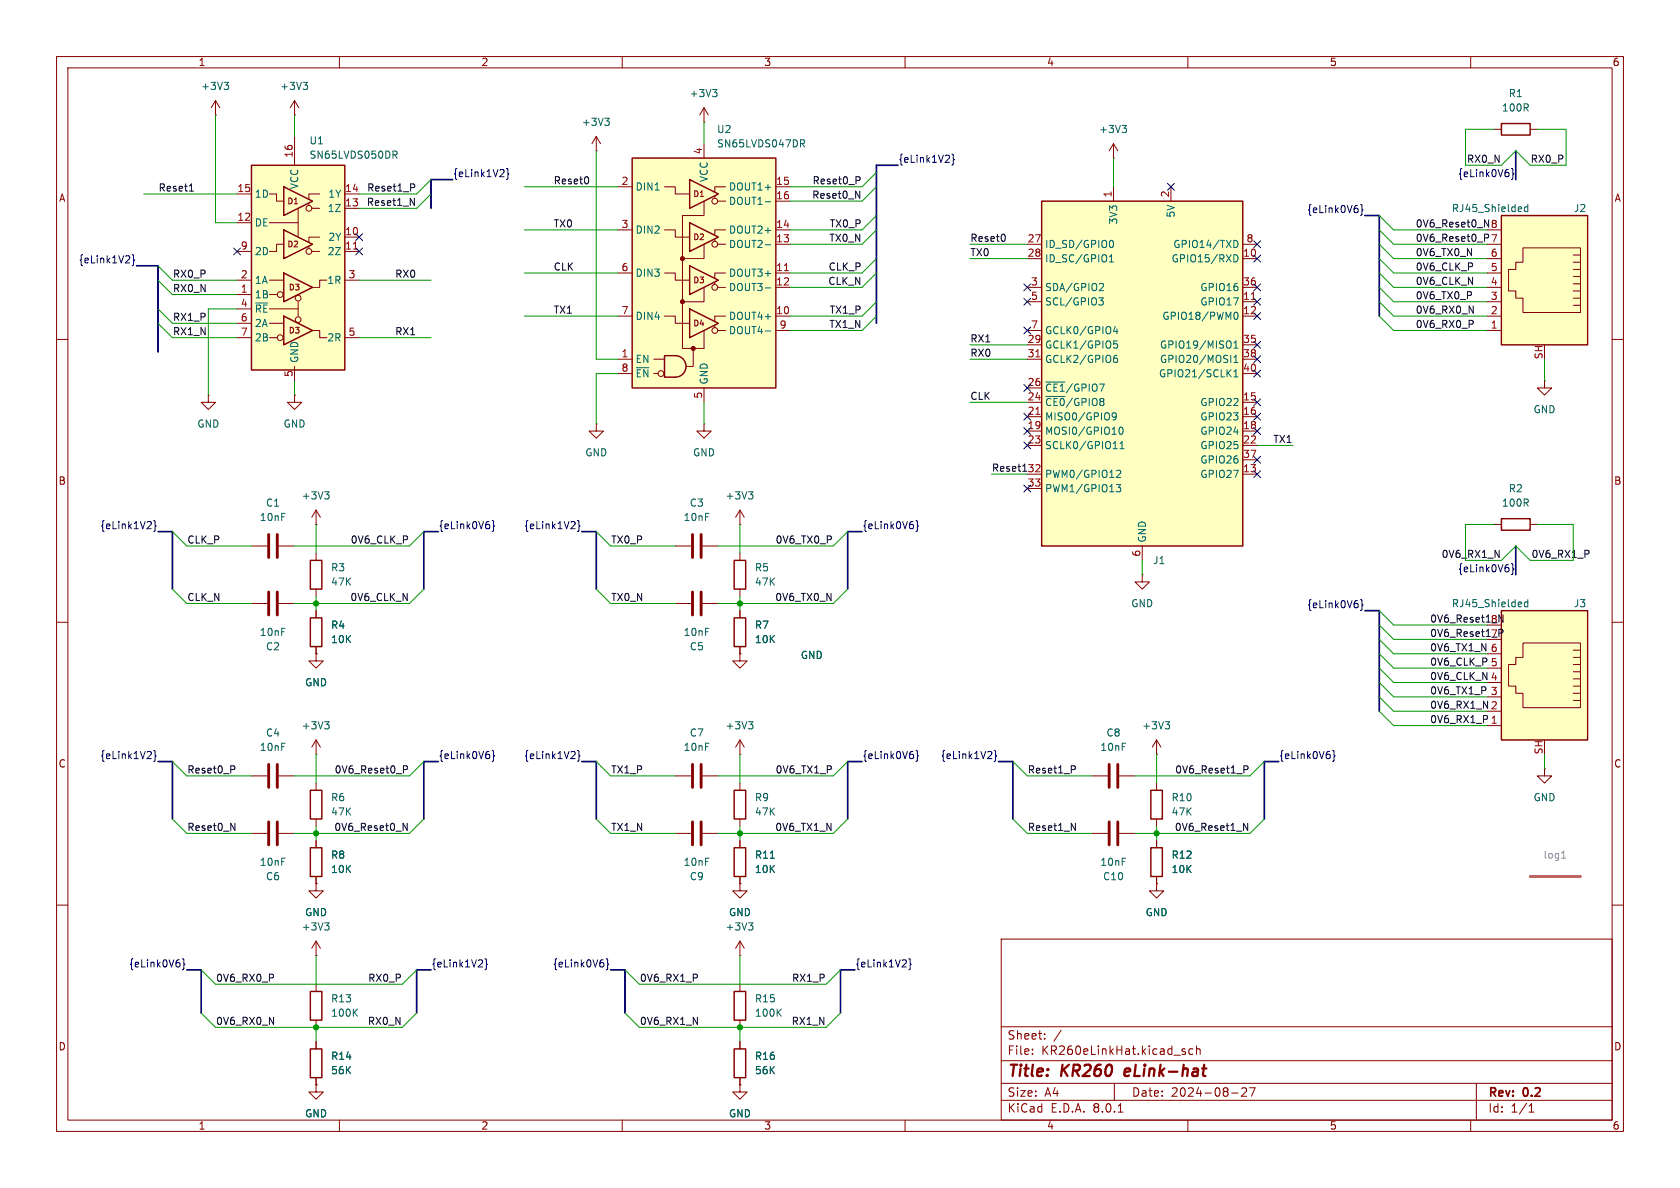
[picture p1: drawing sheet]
<svg xmlns="http://www.w3.org/2000/svg" width="297mm" height="210mm" viewBox="0 0 297 210" stroke-linecap="round" stroke-linejoin="round" font-family="sans-serif">
<defs><g id="words">
<g font-size="2.8" fill="#840000">
<text x="178" y="190.9">Title:</text>
<text x="187.7" y="190.9">KR260</text>
<text x="199.7" y="190.9">eLink-hat</text>
</g>
<g font-size="2.1" fill="#840000">
<text x="178" y="184">Sheet:</text>
<text x="178" y="186.7">File:</text>
<text x="184.1" y="186.7">KR260eLinkHat.kicad_sch</text>
<text x="178" y="196.9">KiCad</text>
<text x="178" y="194.1">Size:</text>
<text x="184.7" y="194.1">A4</text>
<text x="185.7" y="196.9">E.D.A.</text>
<text x="193.3" y="196.9">8.0.1</text>
<text x="200" y="194.1">Date:</text>
<text x="207" y="194.1">2024-08-27</text>
<text x="263" y="194.3">Rev:</text>
<text x="263" y="196.9">Id:</text>
<text x="267.1" y="196.9">1/1</text>
<text x="269.4" y="194.3">0.2</text>
</g>
<g font-size="1.8" fill="#840000">
<text x="35" y="11.9">1</text>
<text x="85" y="11.9">2</text>
<text x="135" y="11.9">3</text>
<text x="185" y="11.9">4</text>
<text x="235" y="11.9">5</text>
<text x="285" y="11.9">6</text>
<text x="10.3" y="35.9">A</text>
<text x="285.3" y="35.9">A</text>
<text x="10.3" y="85.9">B</text>
<text x="285.3" y="85.9">B</text>
<text x="10.3" y="135.9">C</text>
<text x="285.3" y="135.9">C</text>
<text x="10.3" y="185.9">D</text>
<text x="285.3" y="185.9">D</text>
<text x="35" y="199.9">1</text>
<text x="85" y="199.9">2</text>
<text x="135" y="199.9">3</text>
<text x="185" y="199.9">4</text>
<text x="235" y="199.9">5</text>
<text x="285" y="199.9">6</text>
</g>
<g font-size="1.8" fill="#006464">
<text x="35.5" y="16.1">+3V3</text>
<text x="49.4" y="16.1">+3V3</text>
<text x="121.8" y="17.4">+3V3</text>
<text x="266.6" y="17.4">R1</text>
<text x="102.8" y="22.5">+3V3</text>
<text x="126.7" y="23.7">U2</text>
<text x="194.2" y="23.7">+3V3</text>
<text x="265.4" y="19.9">100R</text>
<text x="54.6" y="28.3">SN65LVDS050DR</text>
<text x="54.6" y="25.7">U1</text>
<text x="126.7" y="26.3">SN65LVDS047DR</text>
<text x="45" y="35.2">1D</text>
<text x="52.9" y="33.5" transform="rotate(-90 52.9 33.5)">VCC</text>
<text x="58" y="35.2">1Y</text>
<text x="112.3" y="33.9">DIN1</text>
<text x="125.3" y="32.3" transform="rotate(-90 125.3 32.3)">VCC</text>
<text x="128.8" y="33.9">DOUT1+</text>
<text x="45" y="40.2">DE</text>
<text x="57.8" y="37.7">1Z</text>
<text x="112.3" y="41.5">DIN2</text>
<text x="128.8" y="41.5">DOUT2+</text>
<text x="128.8" y="36.4">DOUT1-</text>
<text x="197.7" y="39.8" transform="rotate(-90 197.7 39.8)">3V3</text>
<text x="207.9" y="38.6" transform="rotate(-90 207.9 38.6)">5V</text>
<text x="256.6" y="37.7">RJ45_Shielded</text>
<text x="278.1" y="37.7">J2</text>
<text x="45" y="45.3">2D</text>
<text x="57.8" y="45.3">2Z</text>
<text x="58" y="42.8">2Y</text>
<text x="128.8" y="44">DOUT2-</text>
<text x="184.7" y="44">ID_SD/GPIO0</text>
<text x="184.7" y="46.6">ID_SC/GPIO1</text>
<text x="207" y="46.6">GPIO15/RXD</text>
<text x="207.3" y="44">GPIO14/TXD</text>
<text x="45" y="52.9">1B</text>
<text x="45" y="50.4">1A</text>
<text x="57.8" y="50.4">1R</text>
<text x="112.3" y="49.1">DIN3</text>
<text x="128.8" y="49.1">DOUT3+</text>
<text x="128.8" y="51.7">DOUT3-</text>
<text x="184.7" y="51.7">SDA/GPIO2</text>
<text x="212.1" y="51.7">GPIO16</text>
<text x="45" y="55.5">~{RE}</text>
<text x="45" y="58">2A</text>
<text x="112.3" y="56.7">DIN4</text>
<text x="128.8" y="56.7">DOUT4+</text>
<text x="128.8" y="59.3">DOUT4-</text>
<text x="184.7" y="54.2">SCL/GPIO3</text>
<text x="184.7" y="59.3">GCLK0/GPIO4</text>
<text x="205.4" y="56.7">GPIO18/PWM0</text>
<text x="212.1" y="54.2">GPIO17</text>
<text x="45" y="60.6">2B</text>
<text x="52.9" y="64.3" transform="rotate(-90 52.9 64.3)">GND</text>
<text x="57.8" y="60.6">2R</text>
<text x="112.3" y="64.4">EN</text>
<text x="184.7" y="61.8">GCLK1/GPIO5</text>
<text x="184.7" y="64.4">GCLK2/GPIO6</text>
<text x="205" y="61.8">GPIO19/MISO1</text>
<text x="205" y="64.4">GPIO20/MOSI1</text>
<text x="112.3" y="66.9">~{EN}</text>
<text x="125.3" y="68.1" transform="rotate(-90 125.3 68.1)">GND</text>
<text x="184.7" y="72">~{CE0}/GPIO8</text>
<text x="184.7" y="69.4">~{CE1}/GPIO7</text>
<text x="204.8" y="66.9">GPIO21/SCLK1</text>
<text x="212.1" y="72">GPIO22</text>
<text x="34.8" y="75.8">GND</text>
<text x="50" y="75.8">GND</text>
<text x="184.7" y="77.1">MOSI0/GPIO10</text>
<text x="184.7" y="74.5">MISO0/GPIO9</text>
<text x="212.1" y="74.5">GPIO23</text>
<text x="212.1" y="77.1">GPIO24</text>
<text x="271" y="73.3">GND</text>
<text x="103.4" y="80.9">GND</text>
<text x="122.4" y="80.9">GND</text>
<text x="184.7" y="79.6">SCLK0/GPIO11</text>
<text x="212.1" y="79.6">GPIO25</text>
<text x="212.1" y="82.1">GPIO26</text>
<text x="46.9" y="89.8">C1</text>
<text x="53.2" y="88.5">+3V3</text>
<text x="121.8" y="89.8">C3</text>
<text x="128.2" y="88.5">+3V3</text>
<text x="184.7" y="84.7">PWM0/GPIO12</text>
<text x="184.7" y="87.2">PWM1/GPIO13</text>
<text x="212.1" y="84.7">GPIO27</text>
<text x="265.4" y="89.8">100R</text>
<text x="266.6" y="87.2">R2</text>
<text x="45.8" y="92.3">10nF</text>
<text x="120.8" y="92.3">10nF</text>
<text x="58.4" y="101.2">R3</text>
<text x="133.4" y="101.2">R5</text>
<text x="202.8" y="96" transform="rotate(-90 202.8 96)">GND</text>
<text x="203.8" y="99.9">J1</text>
<text x="58.4" y="103.7">47K</text>
<text x="133.4" y="103.7">47K</text>
<text x="199.9" y="107.5">GND</text>
<text x="256.6" y="107.5">RJ45_Shielded</text>
<text x="278.1" y="107.5">J3</text>
<text x="45.8" y="112.6">10nF</text>
<text x="58.4" y="111.4">R4</text>
<text x="58.4" y="113.9">10K</text>
<text x="120.8" y="112.6">10nF</text>
<text x="133.4" y="111.4">R7</text>
<text x="133.4" y="113.9">10K</text>
<text x="46.9" y="115.2">C2</text>
<text x="121.8" y="115.2">C5</text>
<text x="141.5" y="116.7">GND</text>
<text x="53.8" y="121.5">GND</text>
<text x="46.9" y="130.4">C4</text>
<text x="53.2" y="129.1">+3V3</text>
<text x="121.8" y="130.4">C7</text>
<text x="128.2" y="129.1">+3V3</text>
<text x="195.5" y="130.4">C8</text>
<text x="201.8" y="129.1">+3V3</text>
<text x="45.8" y="132.9">10nF</text>
<text x="120.8" y="132.9">10nF</text>
<text x="194.4" y="132.9">10nF</text>
<text x="58.4" y="141.8">R6</text>
<text x="133.4" y="141.8">R9</text>
<text x="207" y="141.8">R10</text>
<text x="271" y="141.8">GND</text>
<text x="58.4" y="144.4">47K</text>
<text x="133.4" y="144.4">47K</text>
<text x="207" y="144.4">47K</text>
<text x="45.8" y="153.3">10nF</text>
<text x="46.9" y="155.8">C6</text>
<text x="58.4" y="152">R8</text>
<text x="58.4" y="154.5">10K</text>
<text x="120.8" y="153.3">10nF</text>
<text x="121.8" y="155.8">C9</text>
<text x="133.4" y="152">R11</text>
<text x="133.4" y="154.5">10K</text>
<text x="194.4" y="153.3">10nF</text>
<text x="194.9" y="155.8">C10</text>
<text x="207" y="152">R12</text>
<text x="207" y="154.5">10K</text>
<text x="53.2" y="164.7">+3V3</text>
<text x="53.8" y="162.2">GND</text>
<text x="128.2" y="164.7">+3V3</text>
<text x="128.8" y="162.2">GND</text>
<text x="202.4" y="162.2">GND</text>
<text x="58.4" y="179.9">100K</text>
<text x="58.4" y="177.4">R13</text>
<text x="133.4" y="179.9">100K</text>
<text x="133.4" y="177.4">R15</text>
<text x="58.4" y="187.6">R14</text>
<text x="58.4" y="190.1">56K</text>
<text x="133.4" y="187.6">R16</text>
<text x="133.4" y="190.1">56K</text>
<text x="53.8" y="197.7">GND</text>
<text x="128.8" y="197.7">GND</text>
</g>
<g font-size="1.8" fill="#a90000">
<text x="51.8" y="28" transform="rotate(-90 51.8 28)">16</text>
<text x="124.2" y="27.4" transform="rotate(-90 124.2 27.4)">4</text>
<text x="41.9" y="34">15</text>
<text x="60.9" y="34">14</text>
<text x="109.8" y="32.8">2</text>
<text x="137.1" y="32.8">15</text>
<text x="137.1" y="35.3">16</text>
<text x="196.6" y="35" transform="rotate(-90 196.6 35)">1</text>
<text x="206.8" y="35" transform="rotate(-90 206.8 35)">2</text>
<text x="41.9" y="39.1">12</text>
<text x="60.9" y="41.7">10</text>
<text x="60.9" y="36.6">13</text>
<text x="109.8" y="40.4">3</text>
<text x="137.1" y="40.4">14</text>
<text x="42.5" y="44.2">9</text>
<text x="60.9" y="44.2">11</text>
<text x="137.1" y="42.9">13</text>
<text x="181.6" y="42.9">27</text>
<text x="181.6" y="45.5">28</text>
<text x="219.7" y="45.5">10</text>
<text x="220.3" y="42.9">8</text>
<text x="263.5" y="45.5">6</text>
<text x="42.5" y="51.8">1</text>
<text x="42.5" y="49.3">2</text>
<text x="61.5" y="49.3">3</text>
<text x="109.8" y="48">6</text>
<text x="137.1" y="48">11</text>
<text x="137.1" y="50.5">12</text>
<text x="182.2" y="50.5">3</text>
<text x="182.2" y="53.1">5</text>
<text x="219.7" y="53.1">11</text>
<text x="219.7" y="50.5">36</text>
<text x="263.5" y="53.1">3</text>
<text x="263.5" y="50.5">4</text>
<text x="263.5" y="48">5</text>
<text x="42.5" y="54.4">4</text>
<text x="42.5" y="56.9">6</text>
<text x="42.5" y="59.4">7</text>
<text x="61.5" y="59.4">5</text>
<text x="109.8" y="55.6">7</text>
<text x="137.1" y="55.6">10</text>
<text x="137.7" y="58.2">9</text>
<text x="182.2" y="58.2">7</text>
<text x="219.7" y="55.6">12</text>
<text x="263.5" y="58.2">1</text>
<text x="263.5" y="55.6">2</text>
<text x="109.8" y="63.2">1</text>
<text x="109.8" y="65.8">8</text>
<text x="181.6" y="60.7">29</text>
<text x="181.6" y="63.2">31</text>
<text x="219.7" y="60.7">35</text>
<text x="219.7" y="63.2">38</text>
<text x="219.7" y="65.8">40</text>
<text x="272.8" y="63.6" transform="rotate(-90 272.8 63.6)">SH</text>
<text x="51.8" y="66.7" transform="rotate(-90 51.8 66.7)">5</text>
<text x="124.2" y="70.6" transform="rotate(-90 124.2 70.6)">5</text>
<text x="181.6" y="70.9">24</text>
<text x="181.6" y="68.3">26</text>
<text x="219.7" y="70.9">15</text>
<text x="181.6" y="75.9">19</text>
<text x="181.6" y="73.4">21</text>
<text x="219.7" y="73.4">16</text>
<text x="219.7" y="75.9">18</text>
<text x="181.6" y="78.5">23</text>
<text x="219.7" y="83.6">13</text>
<text x="219.7" y="78.5">22</text>
<text x="219.7" y="81">37</text>
<text x="181.6" y="86.1">33</text>
<text x="201.7" y="98.5" transform="rotate(-90 201.7 98.5)">6</text>
<text x="272.8" y="133.5" transform="rotate(-90 272.8 133.5)">SH</text>
</g>
<g font-size="1.8" fill="#000084">
<text x="158.7" y="28.9">{eLink1V2}</text>
<text x="80" y="31.4">{eLink1V2}</text>
<text x="257.7" y="31.4">{eLink0V6}</text>
<text x="231" y="37.8">{eLink0V6}</text>
<text x="13.8" y="46.6">{eLink1V2}</text>
<text x="17.6" y="93.6">{eLink1V2}</text>
<text x="77.5" y="93.6">{eLink0V6}</text>
<text x="92.6" y="93.6">{eLink1V2}</text>
<text x="152.4" y="93.6">{eLink0V6}</text>
<text x="257.7" y="101.3">{eLink0V6}</text>
<text x="231" y="107.6">{eLink0V6}</text>
<text x="17.6" y="134.3">{eLink1V2}</text>
<text x="77.5" y="134.3">{eLink0V6}</text>
<text x="92.6" y="134.3">{eLink1V2}</text>
<text x="152.4" y="134.3">{eLink0V6}</text>
<text x="166.2" y="134.3">{eLink1V2}</text>
<text x="226.1" y="134.3">{eLink0V6}</text>
<text x="22.7" y="171.1">{eLink0V6}</text>
<text x="76.2" y="171.1">{eLink1V2}</text>
<text x="97.6" y="171.1">{eLink0V6}</text>
<text x="151.1" y="171.1">{eLink1V2}</text>
</g>
<g font-size="1.8" fill="#0f0f0f">
<text x="259.2" y="28.9">RX0_N</text>
<text x="270.5" y="28.9">RX0_P</text>
<text x="27.9" y="33.9">Reset1</text>
<text x="64.8" y="33.9">Reset1_P</text>
<text x="97.8" y="32.7">Reset0</text>
<text x="143.5" y="35.2">Reset0_N</text>
<text x="143.5" y="32.7">Reset0_P</text>
<text x="64.7" y="36.5">Reset1_N</text>
<text x="97.8" y="40.3">TX0</text>
<text x="146.6" y="40.3">TX0_P</text>
<text x="250.2" y="40.3">0V6_Reset0_N</text>
<text x="263.5" y="40.4">8</text>
<text x="97.8" y="47.9">CLK</text>
<text x="146.4" y="47.9">CLK_P</text>
<text x="146.5" y="42.8">TX0_N</text>
<text x="171.4" y="45.4">TX0</text>
<text x="171.4" y="42.8">Reset0</text>
<text x="250.2" y="42.8">0V6_Reset0_P</text>
<text x="250.2" y="45.4">0V6_TX0_N</text>
<text x="250.2" y="47.9">0V6_CLK_P</text>
<text x="263.5" y="42.9">7</text>
<text x="30.5" y="51.7">RX0_N</text>
<text x="30.5" y="49.2">RX0_P</text>
<text x="69.8" y="49.2">RX0</text>
<text x="146.3" y="50.5">CLK_N</text>
<text x="250.2" y="50.5">0V6_CLK_N</text>
<text x="250.2" y="53">0V6_TX0_P</text>
<text x="30.5" y="56.8">RX1_P</text>
<text x="30.5" y="59.3">RX1_N</text>
<text x="69.8" y="59.3">RX1</text>
<text x="97.8" y="55.5">TX1</text>
<text x="146.5" y="58.1">TX1_N</text>
<text x="146.6" y="55.5">TX1_P</text>
<text x="250.2" y="58.1">0V6_RX0_P</text>
<text x="250.2" y="55.5">0V6_RX0_N</text>
<text x="171.4" y="63.2">RX0</text>
<text x="171.4" y="60.6">RX1</text>
<text x="171.4" y="70.8">CLK</text>
<text x="175.3" y="83.5">Reset1</text>
<text x="181.6" y="83.6">32</text>
<text x="225" y="78.4">TX1</text>
<text x="33" y="96.2">CLK_P</text>
<text x="61.9" y="96.2">0V6_CLK_P</text>
<text x="107.9" y="96.2">TX0_P</text>
<text x="137" y="96.2">0V6_TX0_P</text>
<text x="254.8" y="98.7">0V6_RX1_N</text>
<text x="270.7" y="98.7">0V6_RX1_P</text>
<text x="33" y="106.3">CLK_N</text>
<text x="61.8" y="106.3">0V6_CLK_N</text>
<text x="107.9" y="106.3">TX0_N</text>
<text x="137" y="106.3">0V6_TX0_N</text>
<text x="252.7" y="110.1">0V6_Reset1_N</text>
<text x="252.7" y="112.7">0V6_Reset1_P</text>
<text x="263.5" y="112.8">7</text>
<text x="263.5" y="110.2">8</text>
<text x="252.7" y="117.8">0V6_CLK_P 5</text>
<text x="252.7" y="115.2">0V6_TX1_N 6</text>
<text x="252.7" y="120.3">0V6_CLK_N 4</text>
<text x="252.7" y="125.4">0V6_RX1_N 2</text>
<text x="252.7" y="122.8">0V6_TX1_P 3</text>
<text x="252.7" y="127.9">0V6_RX1_P 1</text>
<text x="33" y="136.8">Reset0_P</text>
<text x="59.1" y="136.8">0V6_Reset0_P</text>
<text x="107.9" y="136.8">TX1_P</text>
<text x="137" y="136.8">0V6_TX1_P</text>
<text x="181.6" y="136.8">Reset1_P</text>
<text x="207.7" y="136.8">0V6_Reset1_P</text>
<text x="33" y="147">Reset0_N</text>
<text x="59" y="147">0V6_Reset0_N</text>
<text x="107.9" y="147">TX1_N</text>
<text x="137" y="147">0V6_TX1_N</text>
<text x="181.6" y="147">Reset1_N</text>
<text x="207.6" y="147">0V6_Reset1_N</text>
<text x="38.1" y="173.6">0V6_RX0_P</text>
<text x="65" y="173.6">RX0_P</text>
<text x="113" y="173.6">0V6_RX1_P</text>
<text x="139.9" y="173.6">RX1_P</text>
<text x="38.1" y="181.3">0V6_RX0_N</text>
<text x="64.9" y="181.3">RX0_N</text>
<text x="113" y="181.3">0V6_RX1_N</text>
<text x="139.9" y="181.3">RX1_N</text>
</g>
<text font-size="1.8" fill="#989898" x="272.8" y="152">log1</text>
<g font-size="1.4" fill="#840000">
<text x="122.5" y="35">D1</text>
<text x="50.7" y="36.3">D1</text>
<text x="50.7" y="43.9">D2</text>
<text x="122.5" y="42.6">D2</text>
<text x="51" y="51.5">D3</text>
<text x="122.5" y="50.3">D3</text>
<text x="51" y="59.2">D3</text>
<text x="122.5" y="57.9">D4</text>
</g>
</g></defs>
<g fill="none" stroke="#840000" stroke-width=".18">
<path d="M10 10h277v190h-277zM12 12h273v186h-273zM60 10v2M110 10v2M160 10v2M210 10v2M260 10v2M10 60h2M285 60h2M130.8 92.7h.1M130.8 90.2v2.5M130.8 90.2l-.8 1.2"/>
<path d="M130.8 90.2l.8 1.2M10 110h2M119.4 106.7h2.8M124.2 106.7h2.8M130.8 115.6v1.2h-1.3l1.3 1.3 1.3-1.3h-1.3M130.8 115.6h.1M130.8 108v1.2M130.8 114.3v1.3M285 110h2M119.4 137.2h2.8M124.2 137.2h2.8M130.8 133.4h.1"/>
<path d="M130.8 130.8l-.8 1.3M130.8 130.8v2.6M130.8 130.8l.8 1.3M10 160h2M285 160h2M177 166h108v32h-108zM60 198v2M110 198v2M160 198v2M177 194.5h108M177 191.5h108M177 187.5h108"/>
<path d="M177 181.5h108M182.5 186.3v.1M182.5 185.5v.1M184.7 183.6v.1M184.7 182.8v.1M187.6 182.1l-1.3 2M197 191.5v3M197.7 196.6h.8M209.2 185.9l.3 .1 .1 .2-.2 .2h-.3M209.2 185.4l.3 .1M210 198v2M210.9 185.5l-.4-.1-.3 .3v.4l.1 .2h.6"/>
<path d="M211.5 185.5l.2-.1 .4 .1 .1 .9M211.5 184.9v1.5M217.7 193.2h1.2M219.5 192.4l.6-.1 .2 .1 .1 .3-.9 1.1h.9M220.9 192.3h1l-.7 1.5M260 198v2M261 191.5v6.5M270.3 196.6h.9M270.3 195.5l.4-.4v1.5"/>
</g>
<path d="M199 189l-.2 .9 .2 .3M199.8 189.4l-1 .1" fill="none" stroke="#840000" stroke-width=".4"/>
<path d="M122.4 104.6v4.1M124 104.6v4.1M122.4 135.1v4.1M124 135.1v4.1" fill="none" stroke="#840000" stroke-width=".51"/>
<path d="M132.3 86.9h.8l-.4 .5M132.9 87.4l.2 .3v.3l-.2 .2M132.3 127.6h.8l-.4 .5M132.9 128.1l.2 .2v.3l-.2 .2" fill="none" stroke="#006464" stroke-width=".18"/>
<path d="M129.8 109.2h2v5.1h-2z" fill="none" stroke="#840000" stroke-width=".25"/>
<path d="M184.1 35.6h35.6v60.9h-35.6z" fill="#ffffc2"/>
<path d="M184.1 35.6h35.6v60.9h-35.6zM54.9 99.1h2v5h-2zM129.8 99.1h2v5h-2zM54.9 139.7h2v5.1h-2zM54.9 149.9h2v5h-2zM54.9 175.3h2v5h-2zM54.9 185.4h2v5.1h-2z" fill="none" stroke="#840000" stroke-width=".25"/>
<g fill="none" stroke="#840000" stroke-width=".18">
<path d="M196.8 27.9h.1M196.8 25.4v2.5M196.8 33v2.6M196.8 25.4l-.7 1.3M196.8 25.4l.8 1.3M207 33v2.6M181.6 45.7h2.5M181.6 53.3h2.5M181.6 43.2h2.5M181.6 50.8h2.5M181.6 58.4h2.5M219.7 45.7h2.5"/>
<path d="M219.7 53.3h2.5M219.7 55.9h2.5M219.7 43.2h2.5M219.7 50.8h2.5M36.8 69.9v1.2h1.3l-1.3 1.3-1.2-1.3h1.2M36.8 69.9h.1M52.1 69.9v1.2h1.2l-1.2 1.3-1.3-1.3h1.3M52.1 69.9h.1M181.6 71.1h2.5M181.6 73.7h2.5M181.6 76.2h2.5M181.6 78.7h2.5"/>
<path d="M181.6 68.6h2.5M181.6 61h2.5M181.6 63.5h2.5M219.7 71.1h2.5M219.7 73.7h2.5M219.7 76.2h2.5M219.7 78.7h2.5M219.7 61h2.5M219.7 63.5h2.5M219.7 66h2.5M44.4 96.5h2.8M49.3 96.5h2.8"/>
<path d="M55.9 92.7h.1M55.9 90.2l-.8 1.2M55.9 90.2v2.5M55.9 97.8v1.3M55.9 90.2l.7 1.2M119.4 96.5h2.8M124.2 96.5h2.8M130.8 97.8v1.3M181.6 83.8h2.5M181.6 86.4h2.5M201.9 96.5v2.6M219.7 83.8h2.5"/>
<path d="M219.7 81.3h2.5M44.4 106.7h2.8M49.3 106.7h2.8M55.9 104.1v1.3M130.8 104.1v1.3M44.4 137.2h2.8M49.3 137.2h2.8M55.9 138.4v1.3M44.4 147.3h2.8M49.3 147.3h2.8M55.9 156.2v1.3h-1.3l1.3 1.3 1.2-1.3h-1.2M55.9 156.2h.1"/>
<path d="M55.9 144.8v1.3M55.9 148.6v1.3M55.9 154.9v1.3M55.9 168.9h.1M55.9 166.4v2.5M55.9 174v1.3M55.9 166.4l-.8 1.2M55.9 166.4l.7 1.2M55.9 191.8v1.2h-1.3l1.3 1.3 1.2-1.3h-1.2M55.9 191.8h.1M55.9 180.3v1.3M55.9 184.2v1.2"/>
<path d="M55.9 190.5v1.3"/>
</g>
<g fill="none" stroke="#006464" stroke-width=".18">
<path d="M198.4 22.2h.7l-.4 .5M198.9 22.7l.2 .2v.3l-.2 .2M194.3 52.6h.7l-.4 .5 .4 .2v.4l-.2 .2h-.4M194.6 50.1l.4 .1 .1 .3-.8 .9h.8M196.1 46.3h.8M196.1 45.4l.4-.4v1.3M196.3 42.6l.1-.1a.68 .68 0 0 1 .5 .6 .68 .68 0 0 1-.5 .7l-.1-.1M197.2 57.7l-.3 .9h.7M197.5 58.2v.8M218.1 45a.64 .64 0 0 1 .8 .7 .64 .64 0 0 1-.8 .6M218.1 42.5a.64 .64 0 0 1 .8 .6 .64 .64 0 0 1-.8 .7M218.3 55.3l.1-.1a.68 .68 0 0 1 .5 .6 .68 .68 0 0 1-.5 .7 .84 .84 0 0 1-.1-1.2z"/>
<path d="M184.9 70.1h3.4M184.9 67.5h3.4M196.8 79.3h.7M196.9 63.5l.2-.2h.2l.3 .2v.3l-.3 .3-.3-.1-.1-.2M197.3 73.5l-.2 .3-.4-.1-.1-.2 .1-.5h.4l.2 .1a.84 .84 0 0 1-.3 1.1h-.3M197.5 62.8l-.4 .1-.2 .5M197.5 60.3h-.6v.6l.1-.1h.5l.1 .2-.1 .4-.2 .1-.4-.1M197.9 75.6l.2-.1a.68 .68 0 0 1 .5 .6 .68 .68 0 0 1-.5 .7l-.2-.1-.1-.4zM198 79.3h.7M198 78.4l.4-.4v1.3M217.1 65.9l.6 .7M217.6 60.5v.9"/>
<path d="M217.7 65.3l-.8 .8M218.1 63.2l.4-.4v1.3M218.1 61.5h.8M218.1 64.1h.8M218.1 60.6l.4-.3v1.2M218.1 65.7l.4-.4v1.3M218.1 66.6h.8M57.4 86.9h.8l-.4 .5M57.9 87.4l.3 .3v.3l-.3 .2M197.3 85.7h.8l-.4 .5 .4 .1v.5l-.2 .1h-.5M197.4 83.3l.5-.2 .2 .4-.8 .9h.8M57.4 163.1h.8l-.4 .5"/>
<path d="M57.9 163.6l.3 .3v.3l-.3 .2M62.6 178.9l.6 .7M63.2 178.4l-.7 .7"/>
</g>
<path d="M221.2 52.9h.7M183.1 73.2h.7M183.1 63.1h.7" fill="none" stroke="#a90000" stroke-width=".18"/>
<path d="M47.5 94.5v4.1M49 94.5v4.1M122.4 94.5v4.1M124 94.5v4.1M47.5 104.6v4.1M49 104.6v4.1M47.5 135.1v4.1M49 135.1v4.1M47.5 145.3v4.1M49 145.3v4.1" fill="none" stroke="#840000" stroke-width=".51"/>
<path d="M111.8 27.9h25.4v40.7h-25.4z" fill="#ffffc2"/>
<g fill="none" stroke="#840000" stroke-width=".18">
<path d="M124.5 19.1v2.5M124.5 19.1l-.8 1.2M124.5 19.1l.7 1.2M105.4 26.7h.1M105.4 24.1l-.8 1.3M105.4 24.1v2.6M105.4 24.1l.8 1.3M109.2 33h2.6M117.5 33h1.9v1.3h2.5M124.5 35.6v2.5h-3.9v23.5h3.9v-3.2M124.5 21.6h.1M124.5 25.4v2.5"/>
<path d="M126.4 34.7v.4M126.9 35.6h1.4M128.3 33h-1.9v.9M137.2 35.6h2.5M137.2 33h2.5M109.2 55.9h2.6M109.2 48.3h2.6M109.2 40.6h2.6M117.5 55.9h1.9v1.3h2.5M117.5 48.3h1.9v1.2h2.5M117.5 40.6h1.9v1.3h2.5M124.5 50.8v2.5h-3.9"/>
<path d="M124.5 43.2v2.5h-3.9M126.4 42.3v.4M126.4 49.9v.4M126.4 57.5v.4M126.9 58.4h1.4M126.9 50.8h1.4M126.9 43.2h1.4M128.3 48.3h-1.9v.8M128.3 55.9h-1.9v.9M128.3 40.6h-1.9v.9M137.2 58.4h2.5M137.2 50.8h2.5"/>
<path d="M137.2 43.2h2.5M137.2 55.9h2.5M137.2 48.3h2.5M137.2 40.6h2.5M109.2 63.5h2.6M109.2 66h2.6M115.6 63.5h1.9M122.6 61.6v3.2h-1.3M124.5 68.6v2.5"/>
<circle cx="126.4" cy="35.6" r=".51"/>
<circle cx="126.4" cy="43.2" r=".51"/>
<circle cx="126.4" cy="50.8" r=".51"/>
<circle cx="126.4" cy="58.4" r=".51"/>
</g>
<path d="M111.8 27.9h25.4v40.7h-25.4zM121.9 39.4l5.1 2.5-5.1 2.6zM121.9 31.8l5.1 2.5-5.1 2.5zM121.9 54.6l5.1 2.6-5.1 2.5zM121.9 47l5.1 2.5-5.1 2.6zM117.5 62.9h1.9a1.91 1.91 0 0 1 1.9 1.9 1.91 1.91 0 0 1-1.9 1.9h-1.9z" fill="none" stroke="#840000" stroke-width=".25"/>
<g fill="#840000" stroke="#840000" stroke-width=".18">
<circle cx="120.6" cy="53.3" r=".36"/>
<circle cx="120.6" cy="45.7" r=".36"/>
<circle cx="122.6" cy="61.6" r=".36"/>
</g>
<path d="M138.7 47.8h.7" fill="none" stroke="#a90000" stroke-width=".18"/>
<path d="M126 15.8h.8l-.5 .5M126.5 16.3l.3 .2v.3l-.3 .3M106.9 20.9h.8l-.4 .5M107.5 21.4l.2 .2v.3l-.2 .3M135.3 35.7h.9M141.5 24.7h.5l.2 .3-.1 .3-.6 .1M141.8 25.4l.4 .6M135.3 50.9h.9M135.3 43.3h.9M135.3 58.5h.9M112.5 65h2.2" fill="none" stroke="#006464" stroke-width=".18"/>
<path d="M44.4 29.2h16.6v36.2h-16.6z" fill="#ffffc2"/>
<g fill="none" stroke="#840000" stroke-width=".18">
<path d="M38.1 17.8l-.8 1.3M38.1 17.8v2.5M38.1 17.8l.8 1.3M52.1 17.8v2.5M52.1 17.8l-.8 1.3M52.1 17.8l.7 1.3M38.1 20.3h.1M41.9 39.4h2.5M41.9 34.3h2.5M47.6 34.3h1.3v1.3h1.3M47.6 39.4h5.1M52.1 20.3h.1"/>
<path d="M52.1 24.1v5.1M52.7 36.8v5.1M54.6 35.9v.4M55.1 36.8h1.4M56.5 34.3h-1.9v.9M61 36.8h2.5M61 34.3h2.5M41.9 54.6h2.5M41.9 59.7h2.5M41.9 52.1h2.5M41.9 44.5h2.5M41.9 49.5h2.5"/>
<path d="M41.9 57.2h2.5M47.6 57.2h2.6M47.6 49.5h2.6M47.6 54.6h5.1M47.6 59.7h1.4M47.6 52.1h1.4M50.2 43.2h-1.3v1.3h-1.3M52.7 53.3v2.6M54.6 43.6v.3M55.1 44.5h1.4M55.2 58.4h1.3v1.3h1.3M56.5 41.9h-1.9v.9"/>
<path d="M57.8 49.5h-1.3v1.3h-1.3M61 59.7h2.5M61 44.5h2.5M61 41.9h2.5M61 49.5h2.5M52.1 64.8v2.5M105.4 74.9v1.3h-1.3l1.3 1.3 1.3-1.3h-1.3M105.4 74.9h.1M124.5 74.9v1.3h-1.3l1.3 1.3 1.2-1.3h-1.2M124.5 74.9h.1M55.9 115.6v1.2h-1.3l1.3 1.3 1.2-1.3h-1.2M55.9 115.6h.1"/>
<path d="M55.9 108v1.2M55.9 114.3v1.3M55.9 133.4h.1M55.9 130.8l-.8 1.3M55.9 130.8v2.6M55.9 130.8l.7 1.3M130.8 138.4v1.3M119.4 147.3h2.8M124.2 147.3h2.8M130.8 156.2v1.3h-1.3l1.3 1.3 1.3-1.3h-1.3M130.8 156.2h.1M130.8 144.8v1.3"/>
<path d="M130.8 148.6v1.3M130.8 154.9v1.3M130.8 168.9h.1M130.8 166.4v2.5M130.8 174v1.3M130.8 166.4l-.8 1.2M130.8 166.4l.8 1.2M130.8 191.8v1.2h-1.3l1.3 1.3 1.3-1.3h-1.3M130.8 191.8h.1M130.8 180.3v1.3M130.8 184.2v1.2M130.8 190.5v1.3"/>
<circle cx="54.6" cy="36.8" r=".51"/>
<circle cx="49.5" cy="52.1" r=".51"/>
<circle cx="49.5" cy="59.7" r=".51"/>
<circle cx="52.7" cy="56.5" r=".51"/>
<circle cx="52.7" cy="52.7" r=".51"/>
<circle cx="54.6" cy="44.5" r=".51"/>
</g>
<path d="M44.4 29.2h16.6v36.2h-16.6zM50.2 33l5 2.6-5 2.5zM50.2 55.9l5 2.5-5 2.6zM50.2 48.3l5 2.5-5 2.5zM50.2 40.6l5 2.6-5 2.5zM54.9 109.2h2v5.1h-2zM129.8 139.7h2v5.1h-2zM129.8 149.9h2v5h-2zM129.8 175.3h2v5h-2zM129.8 185.4h2v5.1h-2z" fill="none" stroke="#840000" stroke-width=".25"/>
<path d="M62.5 44h.7" fill="none" stroke="#a90000" stroke-width=".18"/>
<g fill="none" stroke="#006464" stroke-width=".18">
<path d="M39.6 14.5h.8l-.4 .5M40.2 15l.2 .3v.3l-.2 .2M53.6 14.5h.8l-.5 .5M54.1 15l.3 .3v.3l-.3 .2M69.5 26.7h.5l.2 .2-.1 .4-.6 .1M69.8 27.4l.4 .6M45.2 53.6h2.2M57.4 127.6h.8l-.4 .5M57.9 128.1l.3 .2v.3l-.3 .2M136.2 151.7h.7M132.3 163.1h.8l-.4 .5M132.9 163.6l.2 .3v.3l-.2 .2"/>
<path d="M137.6 178.9l.5 .7M138.1 178.4l-.7 .7"/>
</g>
<path d="M122.4 145.3v4.1M124 145.3v4.1" fill="none" stroke="#840000" stroke-width=".51"/>
<path d="M265.4 108h15.3v22.8h-15.3z" fill="#ffffc2"/>
<g fill="none" stroke="#840000" stroke-width=".18">
<path d="M273 67.3v1.3h-1.2l1.2 1.3 1.3-1.3h-1.3M273 67.3h.1M264.2 92.7h1.2M270.5 92.7h1.3M201.9 101.6v1.3h-1.2l1.2 1.2 1.3-1.2h-1.3M201.9 101.6h.1M262.9 118.1h2.5M262.9 115.6h2.5M262.9 113h2.5M262.9 110.5h2.5M269.2 113.7h10.2v11.4h-10.2v-2.5h-1.2v-1.3h-1.3v-3.8h1.3v-1.3h1.2zM278.1 118.7h1.3"/>
<path d="M278.1 117.5h1.3M278.1 116.2h1.3M278.1 114.9h1.3M193 137.2h2.8M197.9 137.2h2.8M204.5 133.4h.1M204.5 130.8v2.6M204.5 138.4v1.3M204.5 130.8l-.8 1.3M204.5 130.8l.7 1.3M262.9 128.3h2.5M262.9 125.7h2.5"/>
<path d="M262.9 123.2h2.5M262.9 120.7h2.5M273 135.9v1.3h-1.2l1.2 1.2 1.3-1.2h-1.3M273 135.9h.1M278.1 123.8h1.3M278.1 122.6h1.3M278.1 121.3h1.3M278.1 120h1.3M193 147.3h2.8M197.9 147.3h2.8M204.5 156.2v1.3h-1.3l1.3 1.3 1.2-1.3h-1.2M204.5 156.2h.1"/>
<path d="M204.5 144.8v1.3M204.5 148.6v1.3M204.5 154.9v1.3"/>
</g>
<path d="M265.4 91.7h5.1v2h-5.1zM265.4 108h15.3v22.8h-15.3zM203.5 139.7h2v5.1h-2zM203.5 149.9h2v5h-2z" fill="none" stroke="#840000" stroke-width=".25"/>
<path d="M270.1 106v1.3M270.1 106.5l-.4-.1-.2 .3 .1 .5h.5M206 127.6h.8l-.5 .5M206.5 128.1l.3 .2v.3l-.3 .2" fill="none" stroke="#006464" stroke-width=".18"/>
<path d="M270.5 154.9h8.9" fill="none" stroke="#a1a1a1" stroke-width=".18"/>
<path d="M276.1 151.7h.7M276.3 150.6l.1-.2v1.3" fill="none" stroke="#989898" stroke-width=".18"/>
<path d="M270.5 154.9h8.9" fill="none" stroke="#e65255" stroke-width=".46"/>
<path d="M196.1 135.1v4.1M197.6 135.1v4.1M196.1 145.3v4.1M197.6 145.3v4.1" fill="none" stroke="#840000" stroke-width=".51"/>
<path d="M265.4 38.1h15.3v22.9h-15.3z" fill="#ffffc2"/>
<g fill="none" stroke="#840000" stroke-width=".18">
<path d="M264.2 22.9h1.2M270.5 22.9h1.3M262.9 58.4h2.5M262.9 55.9h2.5M262.9 53.3h2.5M262.9 50.8h2.5M262.9 48.3h2.5M262.9 45.7h2.5M262.9 43.2h2.5M262.9 40.6h2.5M269.2 43.8h10.2v11.4h-10.2v-2.5h-1.2v-1.3h-1.3v-3.8h1.3v-1.2h1.2zM278.1 54h1.3"/>
<path d="M278.1 52.7h1.3M278.1 51.4h1.3M278.1 50.2h1.3M278.1 48.9h1.3M278.1 47.6h1.3M278.1 46.4h1.3M278.1 45.1h1.3M55.9 115.6h.1M55.9 108v1.2M55.9 114.3v1.3M130.8 115.6h.1M130.8 108v1.2"/>
<path d="M130.8 114.3v1.3M55.9 156.2h.1M55.9 148.6v1.3M55.9 154.9v1.3M130.8 156.2h.1M130.8 148.6v1.3M130.8 154.9v1.3M204.5 156.2h.1M204.5 148.6v1.3M204.5 154.9v1.3M55.9 191.8h.1M55.9 184.2v1.2"/>
<path d="M55.9 190.5v1.3M130.8 191.8h.1M130.8 184.2v1.2M130.8 190.5v1.3"/>
</g>
<path d="M265.4 38.1h15.3v22.9h-15.3zM265.4 21.8h5.1v2.1h-5.1z" fill="none" stroke="#840000" stroke-width=".25"/>
<path d="M270.1 36.1v1.3M270.1 36.6h-.4l-.2 .2 .1 .5h.5M136.2 151.7h.7" fill="none" stroke="#006464" stroke-width=".18"/>
<g fill="none" stroke="#000084" stroke-width=".18">
<path d="M88.3 31.2h.8M89.1 30.1v.4M89.5 29.8l.3 .2v.6l.2 .2-.2 .1v.6l-.3 .2M167.1 28.7h.8M167.8 27.5v.5M168.3 27.2l.2 .2v.6l.2 .2-.2 .2v.6l-.2 .2M206.4 32.4l1.2 1.2M207.6 32.4l-1.2 1.2M240.1 36.9v.6M240.5 36.1l.3 .2v.6l.2 .2-.2 .2v.6l-.3 .2M266.7 30.6v.5M267.2 29.8l.2 .2v.6l.2 .2-.2 .1v.6l-.2 .2"/>
<path d="M22.2 46.5h.7M22.9 45.3v.5M23.4 45l.2 .2v.6l.2 .2-.2 .2v.6l-.2 .2M41.3 43.8l1.2 1.3M42.5 43.8l-1.2 1.3M62.9 41.3l1.2 1.2M62.9 43.8l1.2 1.3M64.1 41.3l-1.2 1.2M64.1 43.8l-1.2 1.3M181 52.7l1.2 1.2M181 57.8l1.2 1.2M181 50.2l1.2 1.2"/>
<path d="M182.2 57.8l-1.2 1.2M182.2 52.7l-1.2 1.2M182.2 50.2l-1.2 1.2M221.6 45.1l1.3 1.2M221.6 50.2l1.3 1.2M221.6 42.6l1.3 1.2M221.6 55.3l1.3 1.2M221.6 52.7l1.3 1.2M222.9 45.1l-1.3 1.2M222.9 50.2l-1.3 1.2M222.9 42.6l-1.3 1.2M222.9 55.3l-1.3 1.2"/>
<path d="M222.9 52.7l-1.3 1.2M181 78.1l1.2 1.2M181 68l1.2 1.2M181 75.6l1.2 1.2M181 73.1l1.2 1.2M182.2 78.1l-1.2 1.2M182.2 68l-1.2 1.2M182.2 75.6l-1.2 1.2M182.2 73.1l-1.2 1.2M221.6 73.1l1.3 1.2M221.6 75.6l1.3 1.2M221.6 70.5l1.3 1.2"/>
<path d="M221.6 65.4l1.3 1.2M221.6 62.9l1.3 1.2M221.6 60.4l1.3 1.2M222.9 73.1l-1.3 1.2M222.9 75.6l-1.3 1.2M222.9 70.5l-1.3 1.2M222.9 65.4l-1.3 1.2M222.9 62.9l-1.3 1.2M222.9 60.4l-1.3 1.2M26 93.5h.8M26.7 92.3v.4M27.2 92l.2 .2v.6l.2 .2-.2 .2v.6l-.2 .2"/>
<path d="M86.5 92.8v.5M87 92l.2 .2v.6l.2 .2-.2 .2v.6l-.2 .2M100.9 93.5h.8M101.6 92.3v.4M102.1 92l.2 .2v.6l.2 .2-.2 .2v.6l-.2 .2M161.5 92.8v.5M161.9 92l.3 .2v.6l.2 .2-.2 .2v.6l-.3 .2M181 85.8l1.2 1.2M182.2 85.8l-1.2 1.2M221.6 83.2l1.3 1.2M221.6 80.7l1.3 1.2M222.9 83.2l-1.3 1.2"/>
<path d="M222.9 80.7l-1.3 1.2M267.2 99.6l.2 .2v.6l.2 .2-.2 .2v.6l-.2 .2M240.1 106.8v.5M240.5 106l.3 .2v.6l.2 .2-.2 .1v.6l-.3 .2M266.7 100.4v.6M26 134.1h.8M26.7 133v.4M27.2 132.7l.2 .1v.6l.2 .2-.2 .2v.6l-.2 .2M86.5 133.4v.6M87 132.7l.2 .1v.6l.2 .2-.2 .2v.6l-.2 .2M100.9 134.1h.8M101.6 133v.4"/>
<path d="M102.1 132.7l.2 .1v.6l.2 .2-.2 .2v.6l-.2 .2M161.5 133.4v.6M161.9 132.7l.3 .1v.6l.2 .2-.2 .2v.6l-.3 .2M174.6 134.1h.7M175.3 133v.4M175.8 132.7l.2 .1v.6l.2 .2-.2 .2v.6l-.2 .2M235.1 133.4v.6M235.6 132.7l.2 .1v.6l.2 .2-.2 .2v.6l-.2 .2M31.8 170.3v.5M32.3 169.5l.2 .2v.6l.2 .2-.2 .1v.6l-.2 .2M84.5 170.9h.8M85.3 169.8v.4"/>
<path d="M85.7 169.5l.3 .2v.6l.2 .2-.2 .1v.6l-.3 .2M106.7 170.3v.5M107.2 169.5l.2 .2v.6l.2 .2-.2 .1v.6l-.2 .2M159.5 170.9h.7M160.2 169.8v.4M160.7 169.5l.2 .2v.6l.2 .2-.2 .1v.6l-.2 .2"/>
</g>
<g fill="none" stroke="#0f0f0f" stroke-width=".18">
<path d="M33.5 33.8h.7M33.7 32.7l.1-.2v1.3M72.5 35l.8 1.3v-1.3M73.1 32.5l.2 .2v.4l-.2 .1M103.9 31.4l.2 .3-.2 .7M151.3 33.8l.7 1.2v-1.2M151.8 31.2l.3 .3-.1 .3-.2 .1M262.4 38.9l.8 1.2M177.6 41.5l.1 .4-.1 .6M262.4 41.4h.5M262.4 42.1h.5M180.8 83.3h.7"/>
<path d="M265 108.7l.7 1.3v-1.3M265 111.2h.5l.2 .3-.1 .4h-.6M41.3 135.4l.2 .2v.3l-.2 .1M71.3 135.4h.5l.2 .2-.1 .4h-.6M189.9 135.4l.2 .2v.3l-.2 .1M219.9 135.4h.5l.2 .2-.1 .4h-.6M40.8 145.5l.7 1.3v-1.3M71.3 145.5l.7 1.3v-1.3M189.4 145.5l.7 1.3v-1.3M219.9 145.5l.7 1.3v-1.3"/>
</g>
<g fill="none" stroke="#000084" stroke-width=".3">
<path d="M80 31.8h-3.8v5M158.7 29.2h-3.8v28M241.3 38.1h2.5v17.8M268 26.7v5.1M24.1 47h3.8v15.2M27.9 94h2.6v10.1M77.5 94h-2.6v10.1M102.9 94h2.5v10.1M152.4 94h-2.5v10.1M268 96.5v5.1M241.3 108h2.5v17.7M27.9 134.6h2.6v10.2"/>
<path d="M77.5 134.6h-2.6v10.2M102.9 134.6h2.5v10.2M152.4 134.6h-2.5v10.2M176.5 134.6h2.6v10.2M226.1 134.6h-2.6v10.2M33 171.5h2.6v7.6M76.2 171.5h-2.5v7.6M107.9 171.5h2.6v7.6M151.1 171.5h-2.5v7.6"/>
</g>
<g fill="none" stroke="#009600" stroke-width=".18">
<path d="M25.4 34.3h16.5M38.1 20.3v19.1h3.8M52.1 20.3v3.8M76.2 31.8l-2.5 2.5h-10.2M76.2 34.3l-2.5 2.5h-10.2M92.7 33h16.5M105.4 26.7v36.8h3.8M124.5 21.6v3.8M154.9 38.1l-2.5 2.5h-12.7M154.9 30.5l-2.5 2.5h-12.7M154.9 33l-2.5 2.6h-12.7M196.8 27.9v5.1"/>
<path d="M243.8 38.1l2.6 2.5h16.5M264.2 22.9h-5.1v6.3h6.3l2.6-2.5 2.5 2.5h6.4v-6.3h-5.1M27.9 47l2.6 2.5h11.4M27.9 57.2l2.6 2.5h11.4M27.9 54.6l2.6 2.6h11.4M27.9 49.5l2.6 2.6h11.4M41.9 54.6h-5.1v15.3M63.5 49.5h12.7M63.5 59.7h12.7M92.7 40.6h16.5M92.7 48.3h16.5M92.7 55.9h16.5"/>
<path d="M154.9 40.6l-2.5 2.6h-12.7M154.9 45.7l-2.5 2.6h-12.7M154.9 53.3l-2.5 2.6h-12.7M154.9 48.3l-2.5 2.5h-12.7M154.9 55.9l-2.5 2.5h-12.7M171.4 43.2h10.2M171.4 45.7h10.2M243.8 40.6l2.6 2.6h16.5M243.8 43.2l2.6 2.5h16.5M243.8 45.7l2.6 2.6h16.5M243.8 53.3l2.6 2.6h16.5M243.8 50.8l2.6 2.5h16.5"/>
<path d="M243.8 48.3l2.6 2.5h16.5M243.8 55.9l2.6 2.5h16.5M52.1 67.3v2.6M109.2 66h-3.8v8.9M124.5 71.1v3.8M171.4 61h10.2M171.4 63.5h10.2M171.4 71.1h10.2M222.2 78.7h6.4M273 63.5v3.8M30.5 94l2.5 2.5h11.4M55.9 92.7v5.1"/>
<path d="M74.9 94l-2.5 2.5h-20.3M105.4 94l2.5 2.5h11.5M130.8 92.7v5.1M149.9 94l-2.6 2.5h-20.3M175.3 83.8h6.3M201.9 99.1v2.5M264.2 92.7h-5.1v6.4h6.3l2.6-2.6 2.5 2.6h7.6v-6.4h-6.3M30.5 104.1l2.5 2.6h11.4M55.9 105.4v2.6M74.9 104.1l-2.5 2.6h-20.3M105.4 104.1l2.5 2.6h11.5M130.8 105.4v2.6"/>
<path d="M149.9 104.1l-2.6 2.6h-20.3M243.8 113l2.6 2.6h16.5M243.8 110.5l2.6 2.5h16.5M243.8 118.1l2.6 2.6h16.5M243.8 115.6l2.6 2.5h16.5M243.8 108l2.6 2.5h16.5M30.5 134.6l2.5 2.6h11.4M55.9 133.4v5M74.9 134.6l-2.5 2.6h-20.3M105.4 134.6l2.5 2.6h11.5M130.8 133.4v5M149.9 134.6l-2.6 2.6h-20.3"/>
<path d="M179.1 134.6l2.5 2.6h11.4M204.5 133.4v5M223.5 134.6l-2.5 2.6h-20.3M243.8 123.2l2.6 2.5h16.5M243.8 125.7l2.6 2.6h16.5M243.8 120.7l2.6 2.5h16.5M273 133.4v2.5M30.5 144.8l2.5 2.5h11.4M55.9 146.1v2.5M74.9 144.8l-2.5 2.5h-20.3M105.4 144.8l2.5 2.5h11.5M130.8 146.1v2.5"/>
<path d="M149.9 144.8l-2.6 2.5h-20.3M179.1 144.8l2.5 2.5h11.4M204.5 146.1v2.5M223.5 144.8l-2.5 2.5h-20.3M35.6 171.5l2.5 2.5h33l2.6-2.5M35.6 179.1l2.5 2.5h33l2.6-2.5M55.9 168.9v5.1M110.5 171.5l2.5 2.5h33l2.6-2.5M110.5 179.1l2.5 2.5h33l2.6-2.5M130.8 168.9v5.1M55.9 181.6v2.6M130.8 181.6v2.6"/>
</g>
<g fill="#009600" stroke="#009600" stroke-width=".18">
<circle cx="204.5" cy="147.3" r=".46"/>
<circle cx="130.8" cy="181.6" r=".46"/>
<circle cx="130.8" cy="147.3" r=".46"/>
<circle cx="130.8" cy="106.7" r=".46"/>
<circle cx="55.9" cy="181.6" r=".46"/>
<circle cx="55.9" cy="147.3" r=".46"/>
<circle cx="55.9" cy="106.7" r=".46"/>
</g>
<use href="#words"/>
</svg>
